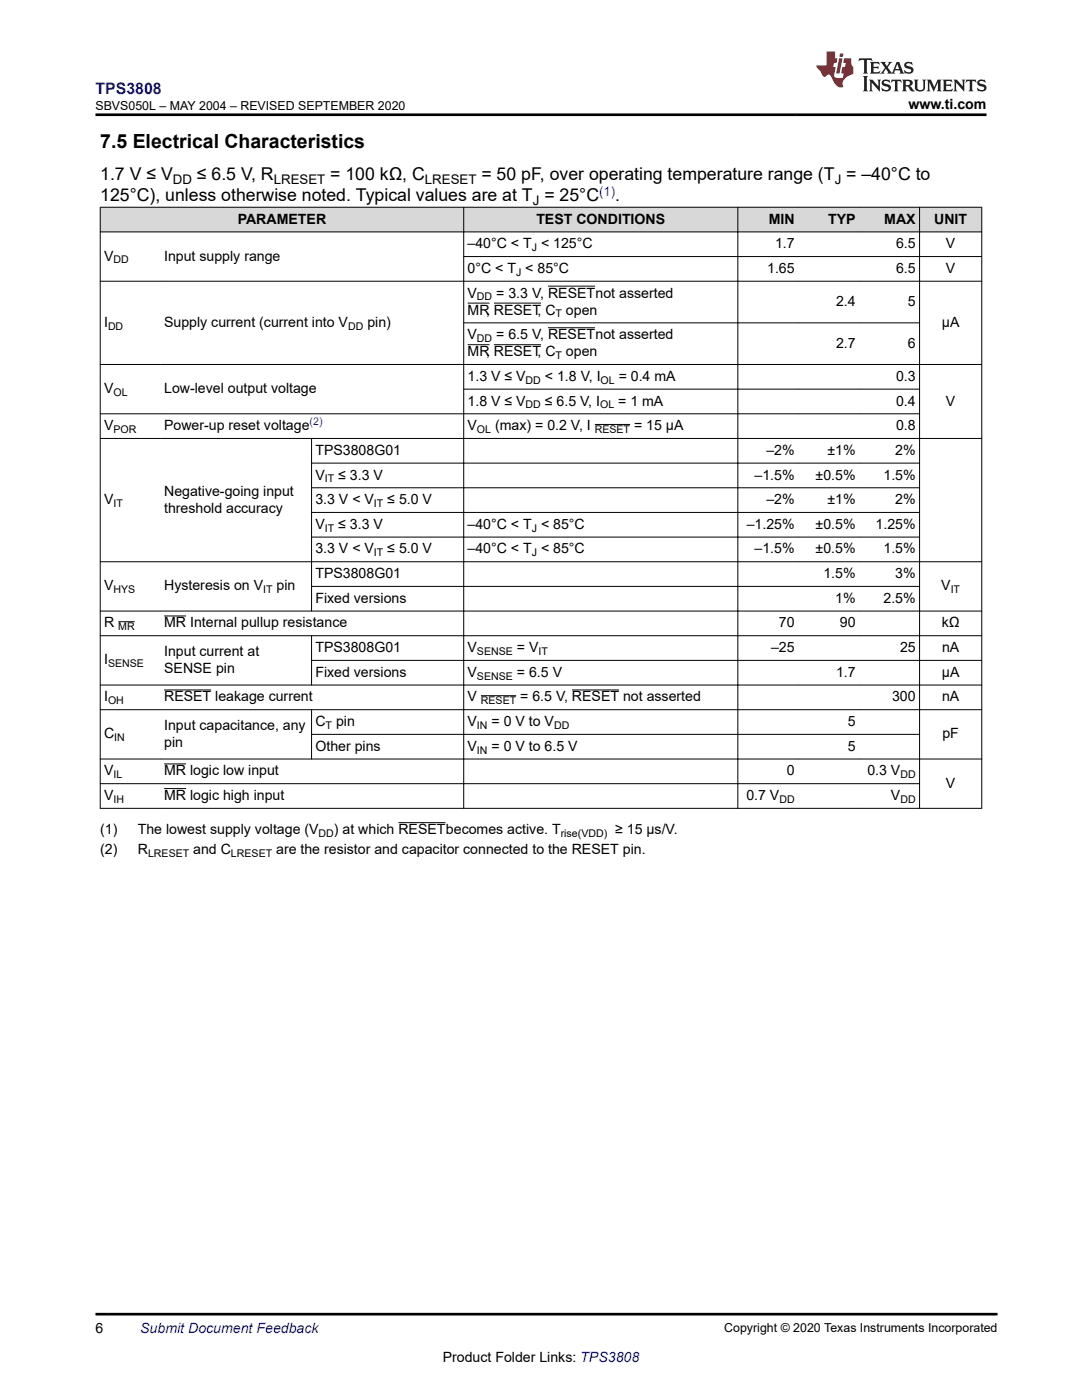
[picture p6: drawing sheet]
<svg xmlns="http://www.w3.org/2000/svg" width="216mm" height="279mm" viewBox="0 0 216 279" stroke-linecap="round" stroke-linejoin="round" font-family="sans-serif">
<defs><g id="words">
<text font-size="3.9" x="20" y="29.5">7.5 Electrical Characteristics</text>
<g font-size="3.5">
<text x="20" y="36">1.7 V ≤ V</text>
<text x="39.3" y="36">≤ 6.5 V, R</text>
<text x="65.9" y="36">= 100 kΩ, C</text>
<text x="96.1" y="36">= 50 pF, over operating temperature range (T = –40°C to</text>
<text x="20" y="40.2">125°C), unless otherwise noted. Typical values are at T = 25°C</text>
<text x="122.8" y="40.2">.</text>
</g>
<text font-size="3.2" fill="#00f" x="19" y="18.7">TPS3808</text>
<g font-size="2.8">
<text x="181.3" y="21.8">www.ti.com</text>
<text x="47.4" y="44.6">PARAMETER</text>
<text x="107" y="44.6">TEST CONDITIONS</text>
<text x="153.4" y="44.6">MIN</text>
<text x="165.2" y="44.6">TYP</text>
<text x="176.5" y="44.6">MAX</text>
<text x="186.4" y="44.6">UNIT</text>
<text x="20.8" y="52">V</text>
<text x="32.8" y="52">Input supply range</text>
<text x="93.3" y="49.6">–40°C &lt; T &lt; 125°C</text>
<text x="154.6" y="49.6">1.7</text>
<text x="178.8" y="49.6">6.5</text>
<text x="188.8" y="49.6">V</text>
<text x="93.3" y="59.4">V</text>
<text x="93.3" y="54.5">0°C &lt; T &lt; 85°C</text>
<text x="99" y="59.4">= 3.3 V, RESET not asserted</text>
<text x="153.1" y="54.5">1.65</text>
<text x="178.8" y="54.5">6.5</text>
<text x="188.8" y="54.5">V</text>
<text x="20.8" y="65.2">I</text>
<text x="32.8" y="65.2">Supply current (current into V</text>
<text x="73.3" y="65.2">pin)</text>
<text x="93.3" y="62.8">MR, RESET, C</text>
<text x="112.9" y="62.8">open</text>
<text x="166.8" y="61.1">2.4</text>
<text x="181.2" y="61.1">5</text>
<text x="187.9" y="65.2">μA</text>
<text x="93.3" y="67.7">V</text>
<text x="93.3" y="71.1">MR, RESET, C</text>
<text x="99" y="67.7">= 6.5 V, RESET not asserted</text>
<text x="112.9" y="71.1">open</text>
<text x="166.8" y="69.4">2.7</text>
<text x="181.2" y="69.4">6</text>
<text x="93.3" y="76">1.3 V ≤ V</text>
<text x="108.7" y="76">&lt; 1.8 V, I</text>
<text x="123.4" y="76">= 0.4 mA</text>
<text x="178.8" y="76">0.3</text>
<text x="20.8" y="78.5">V</text>
<text x="32.8" y="78.5">Low-level output voltage</text>
<text x="93.3" y="80.9">1.8 V ≤ V</text>
<text x="108.7" y="80.9">≤ 6.5 V, I</text>
<text x="123.4" y="80.9">= 1 mA</text>
<text x="178.8" y="80.9">0.4</text>
<text x="188.8" y="80.9">V</text>
<text x="20.8" y="85.9">V</text>
<text x="32.8" y="85.9">Power-up reset voltage</text>
<text x="93.3" y="85.9">V</text>
<text x="98.8" y="85.9">(max) = 0.2 V, I</text>
<text x="126.5" y="85.9">= 15 μA</text>
<text x="178.8" y="85.9">0.8</text>
<text x="62.9" y="90.8">TPS3808G01</text>
<text x="62.9" y="95.7">V</text>
<text x="67.5" y="95.7">≤ 3.3 V</text>
<text x="150.6" y="95.7">–1.5%</text>
<text x="152.9" y="90.8">–2%</text>
<text x="162.8" y="95.7">±0.5%</text>
<text x="165.1" y="90.8">±1%</text>
<text x="176.3" y="95.7">1.5%</text>
<text x="178.6" y="90.8">2%</text>
<text x="20.8" y="100.6">V</text>
<text x="32.8" y="98.9">Negative-going input</text>
<text x="62.9" y="100.6">3.3 V &lt; V</text>
<text x="77.3" y="100.6">≤ 5.0 V</text>
<text x="152.9" y="100.6">–2%</text>
<text x="165.1" y="100.6">±1%</text>
<text x="178.6" y="100.6">2%</text>
<text x="32.8" y="102.3">threshold accuracy</text>
<text x="62.9" y="105.5">V</text>
<text x="67.5" y="105.5">≤ 3.3 V</text>
<text x="93.3" y="105.5">–40°C &lt; T &lt; 85°C</text>
<text x="149" y="105.5">–1.25%</text>
<text x="162.8" y="105.5">±0.5%</text>
<text x="174.7" y="105.5">1.25%</text>
<text x="62.9" y="110.5">3.3 V &lt; V</text>
<text x="77.3" y="110.5">≤ 5.0 V</text>
<text x="93.3" y="110.5">–40°C &lt; T &lt; 85°C</text>
<text x="150.6" y="110.5">–1.5%</text>
<text x="162.8" y="110.5">±0.5%</text>
<text x="176.3" y="110.5">1.5%</text>
<text x="20.8" y="117.8">V</text>
<text x="32.8" y="117.8">Hysteresis on V</text>
<text x="55.2" y="117.8">pin</text>
<text x="62.9" y="115.4">TPS3808G01</text>
<text x="164.3" y="115.4">1.5%</text>
<text x="178.6" y="115.4">3%</text>
<text x="187.8" y="117.8">V</text>
<text x="20.8" y="125.2">R</text>
<text x="32.8" y="125.2">MR Internal pullup resistance</text>
<text x="62.9" y="120.3">Fixed versions</text>
<text x="155.4" y="125.2">70</text>
<text x="166.7" y="120.3">1%</text>
<text x="167.6" y="125.2">90</text>
<text x="176.3" y="120.3">2.5%</text>
<text x="187.9" y="125.2">kΩ</text>
<text x="32.8" y="130.9">Input current at</text>
<text x="62.9" y="130.1">TPS3808G01</text>
<text x="93.3" y="130.1">V</text>
<text x="103.1" y="130.1">= V</text>
<text x="153.9" y="130.1">–25</text>
<text x="179.6" y="130.1">25</text>
<text x="188" y="130.1">nA</text>
<text x="20.8" y="132.6">I</text>
<text x="32.8" y="134.3">SENSE pin</text>
<text x="62.9" y="135.1">Fixed versions</text>
<text x="93.3" y="135.1">V</text>
<text x="103.1" y="135.1">= 6.5 V</text>
<text x="166.8" y="135.1">1.7</text>
<text x="187.9" y="135.1">μA</text>
<text x="20.8" y="140">I</text>
<text x="32.8" y="140">RESET leakage current</text>
<text x="93.3" y="140">V</text>
<text x="103.8" y="140">= 6.5 V, RESET not asserted</text>
<text x="178" y="140">300</text>
<text x="188" y="140">nA</text>
<text x="20.8" y="147.4">C</text>
<text x="32.8" y="145.7">Input capacitance, any</text>
<text x="32.8" y="149.1">pin</text>
<text x="62.9" y="149.8">Other pins</text>
<text x="62.9" y="144.9">C</text>
<text x="67" y="144.9">pin</text>
<text x="93.3" y="144.9">V</text>
<text x="93.3" y="149.8">V</text>
<text x="98.1" y="144.9">= 0 V to V</text>
<text x="98.1" y="149.8">= 0 V to 6.5 V</text>
<text x="169.2" y="144.9">5</text>
<text x="169.2" y="149.8">5</text>
<text x="188" y="147.4">pF</text>
<text x="20.8" y="154.8">V</text>
<text x="32.8" y="154.8">MR logic low input</text>
<text x="157" y="154.8">0</text>
<text x="173.1" y="154.8">0.3 V</text>
<text x="20.8" y="159.7">V</text>
<text x="32.8" y="159.7">MR logic high input</text>
<text x="148.9" y="159.7">0.7 V</text>
<text x="177.8" y="159.7">V</text>
<text x="188.8" y="157.2">V</text>
<text x="20" y="166.5">(1)</text>
<text x="27.5" y="166.5">The lowest supply voltage (V</text>
<text x="66.6" y="166.5">) at which RESET becomes active. T</text>
<text x="122.7" y="166.5">≥ 15 μs/V.</text>
<text x="20" y="170.4">(2)</text>
<text x="27.5" y="170.4">R</text>
<text x="38.6" y="170.4">and C</text>
<text x="55.1" y="170.4">are the resistor and capacitor connected to the RESET pin.</text>
<text x="19" y="266.1">6</text>
<text x="88.3" y="271.7">Product Folder Links: TPS3808</text>
</g>
<text font-size="2.8" fill="#00f" x="28" y="266.1">Submit Document Feedback</text>
<g font-size="2.6">
<text x="34.5" y="36.7">DD</text>
<text x="54.6" y="36.7">LRESET</text>
<text x="84.8" y="36.7">LRESET</text>
<text x="106.3" y="40.9">J</text>
<text x="166.6" y="36.7">J</text>
</g>
<text font-size="2.6" fill="#00f" x="119.5" y="39">(1)</text>
<g font-size="2.5">
<text x="19.1" y="21.9">SBVS050L – MAY 2004 – REVISED SEPTEMBER 2020</text>
<text x="144.5" y="265.8">Copyright © 2020 Texas Instruments Incorporated</text>
</g>
<g font-size="2.1">
<text x="22.6" y="52.6">DD</text>
<text x="106.1" y="50.1">J</text>
<text x="95.2" y="60">DD</text>
<text x="103" y="55">J</text>
<text x="21.6" y="65.8">DD</text>
<text x="69.5" y="65.8">DD</text>
<text x="110.9" y="63.3">T</text>
<text x="95.2" y="68.3">DD</text>
<text x="110.9" y="71.7">T</text>
<text x="104.9" y="76.6">DD</text>
<text x="119.8" y="76.6">OL</text>
<text x="22.6" y="79">OL</text>
<text x="104.9" y="81.5">DD</text>
<text x="119.7" y="81.5">OL</text>
<text x="22.7" y="86.4">POR</text>
<text x="95.2" y="86.4">OL</text>
<text x="118.7" y="86.4">RESET</text>
<text x="22.7" y="101.2">IT</text>
<text x="64.8" y="96.3">IT</text>
<text x="74.6" y="101.2">IT</text>
<text x="64.8" y="106.1">IT</text>
<text x="106.1" y="106.1">J</text>
<text x="74.6" y="111">IT</text>
<text x="106.1" y="111">J</text>
<text x="22.6" y="118.4">HYS</text>
<text x="52.5" y="118.4">IT</text>
<text x="189.7" y="118.4">IT</text>
<text x="23.6" y="125.8">MR</text>
<text x="95.2" y="130.7">SENSE</text>
<text x="107.5" y="130.7">IT</text>
<text x="21.6" y="133.2">SENSE</text>
<text x="95.2" y="135.6">SENSE</text>
<text x="21.6" y="140.6">OH</text>
<text x="96" y="140.6">RESET</text>
<text x="22.8" y="147.9">IN</text>
<text x="65" y="145.5">T</text>
<text x="95.2" y="145.5">IN</text>
<text x="110.6" y="145.5">DD</text>
<text x="22.6" y="155.3">IL</text>
<text x="95.2" y="150.4">IN</text>
<text x="179.7" y="155.3">DD</text>
<text x="22.6" y="160.2">IH</text>
<text x="155.5" y="160.2">DD</text>
<text x="179.7" y="160.2">DD</text>
<text x="63.6" y="167">DD</text>
<text x="111.9" y="167">rise(VDD)</text>
<text x="29.5" y="171">LRESET</text>
<text x="46.1" y="171">LRESET</text>
</g>
<text font-size="2.1" fill="#00f" x="61.8" y="84.9">(2)</text>
</g></defs>
<g fill="#d8d8d8">
<path d="M20 41.4h175.9v4.9h-175.9z" fill-rule="evenodd"/>
<path d="M20.1 41.4h72.4v4.8h-72.4z" fill-rule="evenodd"/>
<path d="M92.6 41.4h54.6v4.8h-54.6z" fill-rule="evenodd"/>
<path d="M147.3 41.4h12v4.8h-12z" fill-rule="evenodd"/>
<path d="M159.3 41.4h12.1v4.8h-12.1z" fill-rule="evenodd"/>
<path d="M171.4 41.4h12v4.8h-12z" fill-rule="evenodd"/>
<path d="M183.6 41.4h12.2v4.8h-12.2z" fill-rule="evenodd"/>
</g>
<g fill="none" stroke="#000" stroke-width=".2">
<path d="M19.9 41.4h176.1M19.9 46.3h176.1M19.9 56.1h176.1M20 41.3v120.1M92.5 51.2h103.5M92.5 41.3v120.1M109.4 57.1h9.4M147.2 41.3v120.1M183.5 41.3v120.1M195.9 41.3v120.1M19.9 72.7h176.1M92.5 64.4h91.1"/>
<path d="M92.5 77.7h91.1M93.3 60.5h4.4M93.3 68.8h4.4M98.5 60.5h9.5M98.5 68.8h9.5M109.4 65.4h9.4M19.9 82.6h163.7M62.1 92.4h121.5M62.1 97.3h121.5M62.2 87.4v34.6M118.7 84.7h7M196 87.5h-176.1"/>
<path d="M19.9 112.1h176.1M62.1 102.3h121.5M62.1 107.2h121.5M62.1 117h121.5M19.9 122h176.1M19.9 126.9h176.1M19.9 136.7h176.1M23.6 124.1h3.3M32.8 122.9h4.3M32.8 137.7h9.4M62.1 131.8h133.9M62.2 126.8v10"/>
<path d="M96 138.8h7M114.1 137.7h9.4M19.9 141.6h176.1M19.9 151.5h176.1M19.9 156.4h163.7M32.8 152.5h4.3M32.8 157.4h4.3M62.1 146.6h121.5M62.2 141.6v9.9M79.5 164.2h9.4M196 161.3h-176.1"/>
</g>
<path d="M171.5 11.6l-.2 .6 .5-.2h.6v.1v2.2l-.2 .4h1l-.2-.4v-2.2v-.1h.5l.6 .2-.2-.6zM173.6 12.4l.2 .3v1.6l-.2 .4h1.9l.1-.6a1.08 1.08 0 0 1-1.3 .2v-.7h.6l.4 .2v-.7l-.4 .2h-.6v-.5l.2-.2a1 1 0 0 1 1 .3l-.1-.5zM175.7 12.4l.9 1.1-1 1.2h.9l-.2-.2 .5-.8 .4 .8-.2 .2h1.6l-.2-.2 .2-.5h.9l.1 .5-.1 .2h.9l-.2-.4-.8-1.9h-.5l-.9 2.1-.9-1.1 .9-1h-.8l.2 .2-.4 .6-.4-.6 .2-.2zM179 12.8l.4 1h-.7zM180.7 12.5a.65 .65 0 0 0-.2 .7 .65 .65 0 0 0 .6 .5l.6 .1 .1 .3a.79 .79 0 0 1-.7 .4 .79 .79 0 0 1-.7-.5l.1 .7 .2-.1a.93 .93 0 0 0 1.1 0 .93 .93 0 0 0 .4-.9 1.46 1.46 0 0 0-1.2-.6l-.1-.3a1.09 1.09 0 0 1 1.2 .2l-.2-.6-.1 .1-.5-.2zM172.2 15.2l.2 .4v2.2l-.2 .4h1l-.2-.4v-2.2l.2-.4zM173.4 15.9l.2 .4v1.5l-.2 .4h.8l-.3-.4 .1-1.3 1.6 1.8v-2l.2-.4h-.7l.1 .2 .1 1.1-1.2-1.3zM176.2 16a.65 .65 0 0 0-.2 .8 .65 .65 0 0 0 .6 .4l.6 .2 .1 .2a.79 .79 0 0 1-.7 .4 .79 .79 0 0 1-.7-.5l.1 .7 .2-.1a.93 .93 0 0 0 1.1 .1 .93 .93 0 0 0 .4-1 1.46 1.46 0 0 0-1.2-.5l-.1-.4a1.09 1.09 0 0 1 1.2 .2l-.1-.6-.2 .1-.5-.1zM177.9 15.9l-.1 .6a.63 .63 0 0 1 .8-.3v1.6l-.3 .4h1l-.2-.4v-1.6a.66 .66 0 0 1 .8 .3l-.1-.6zM180 15.9l.2 .4v1.5l-.2 .4h1l-.2-.2-.1-.7h.5l.1 .2a.79 .79 0 0 0 1.2 .6l-1-.9a.61 .61 0 0 0 .6-.6 .61 .61 0 0 0-.5-.7zM180.8 16.2h.1a.47 .47 0 0 1 .5 .1 .47 .47 0 0 1 .1 .5l-.1 .1-.7 .1zM182.3 15.9l.2 .2a2.27 2.27 0 0 0 .4 2 1.04 1.04 0 0 0 1.7-.7v-1.3l.2-.2h-.8l.2 .4v1.1a.6 .6 0 0 1-.6 .6 .6 .6 0 0 1-.6-.6v-1.1l.3-.4zM184.9 15.9l.2 .4v1.5l-.2 .4h.8l-.3-.4v-1.4l.9 1.9 .9-1.9v1.4l-.3 .4h1l-.2-.4v-1.5l.2-.4h-.8l-.7 1.5-.6-1.5zM188.1 15.9l.2 .4v1.5l-.2 .4h1.9l.1-.6a1.09 1.09 0 0 1-1.3 .2v-.7h.6l.4 .2v-.6l-.4 .2h-.6v-.6l.2-.1a1.01 1.01 0 0 1 1 .3l-.1-.6zM190.2 15.9l.3 .4v1.5l-.3 .4h.8l-.2-.4v-1.3l1.6 1.8v-2l.2-.4h-.7l.2 .2v1.1l-1.2-1.3zM192.8 15.9l-.1 .6a.63 .63 0 0 1 .8-.3v1.6l-.3 .4h1l-.2-.4v-1.6a.66 .66 0 0 1 .8 .3l-.1-.6zM195.2 16a.65 .65 0 0 0-.2 .8 .65 .65 0 0 0 .6 .4l.6 .2 .2 .2a.79 .79 0 0 1-.7 .4 .79 .79 0 0 1-.7-.5l.1 .7 .2-.1a.93 .93 0 0 0 1 .1 .93 .93 0 0 0 .5-1 1.46 1.46 0 0 0-1.3-.5v-.4a1.09 1.09 0 0 1 1.2 .2l-.2-.6-.2 .1-.5-.1z" fill="#231f20"/>
<path d="M164.9 10.3v2.7h-2l.1 .4 .8 1a.95 .95 0 0 0 1 .9 .59 .59 0 0 1 .5-.4 .59 .59 0 0 1 .5 .3l.4 .8a1.59 1.59 0 0 0 2.1 1.4 1.61 1.61 0 0 1 1-2.3l1-.3-.1-1.5a1.59 1.59 0 0 1-.3-1.7h-1.5l-.2 .9h.6l-.2 .9h-.5l-.2 .9v.3l.4 .1-.1 .9h-.7a.73 .73 0 0 1-1-.7l.3-1.5h-.5l.1-.9h.5l.2-.9h-.5v-1.3zM167.4 11.6l-.6 3.1h.7l.6-3.1zM167.6 10.7l-.1 .6h.7l.1-.6z" fill="#ed1c24"/>
<path d="M19 22.9h177.8M19 262.3h180" fill="none" stroke="#000" stroke-width=".53"/>
<use href="#words"/>
</svg>
